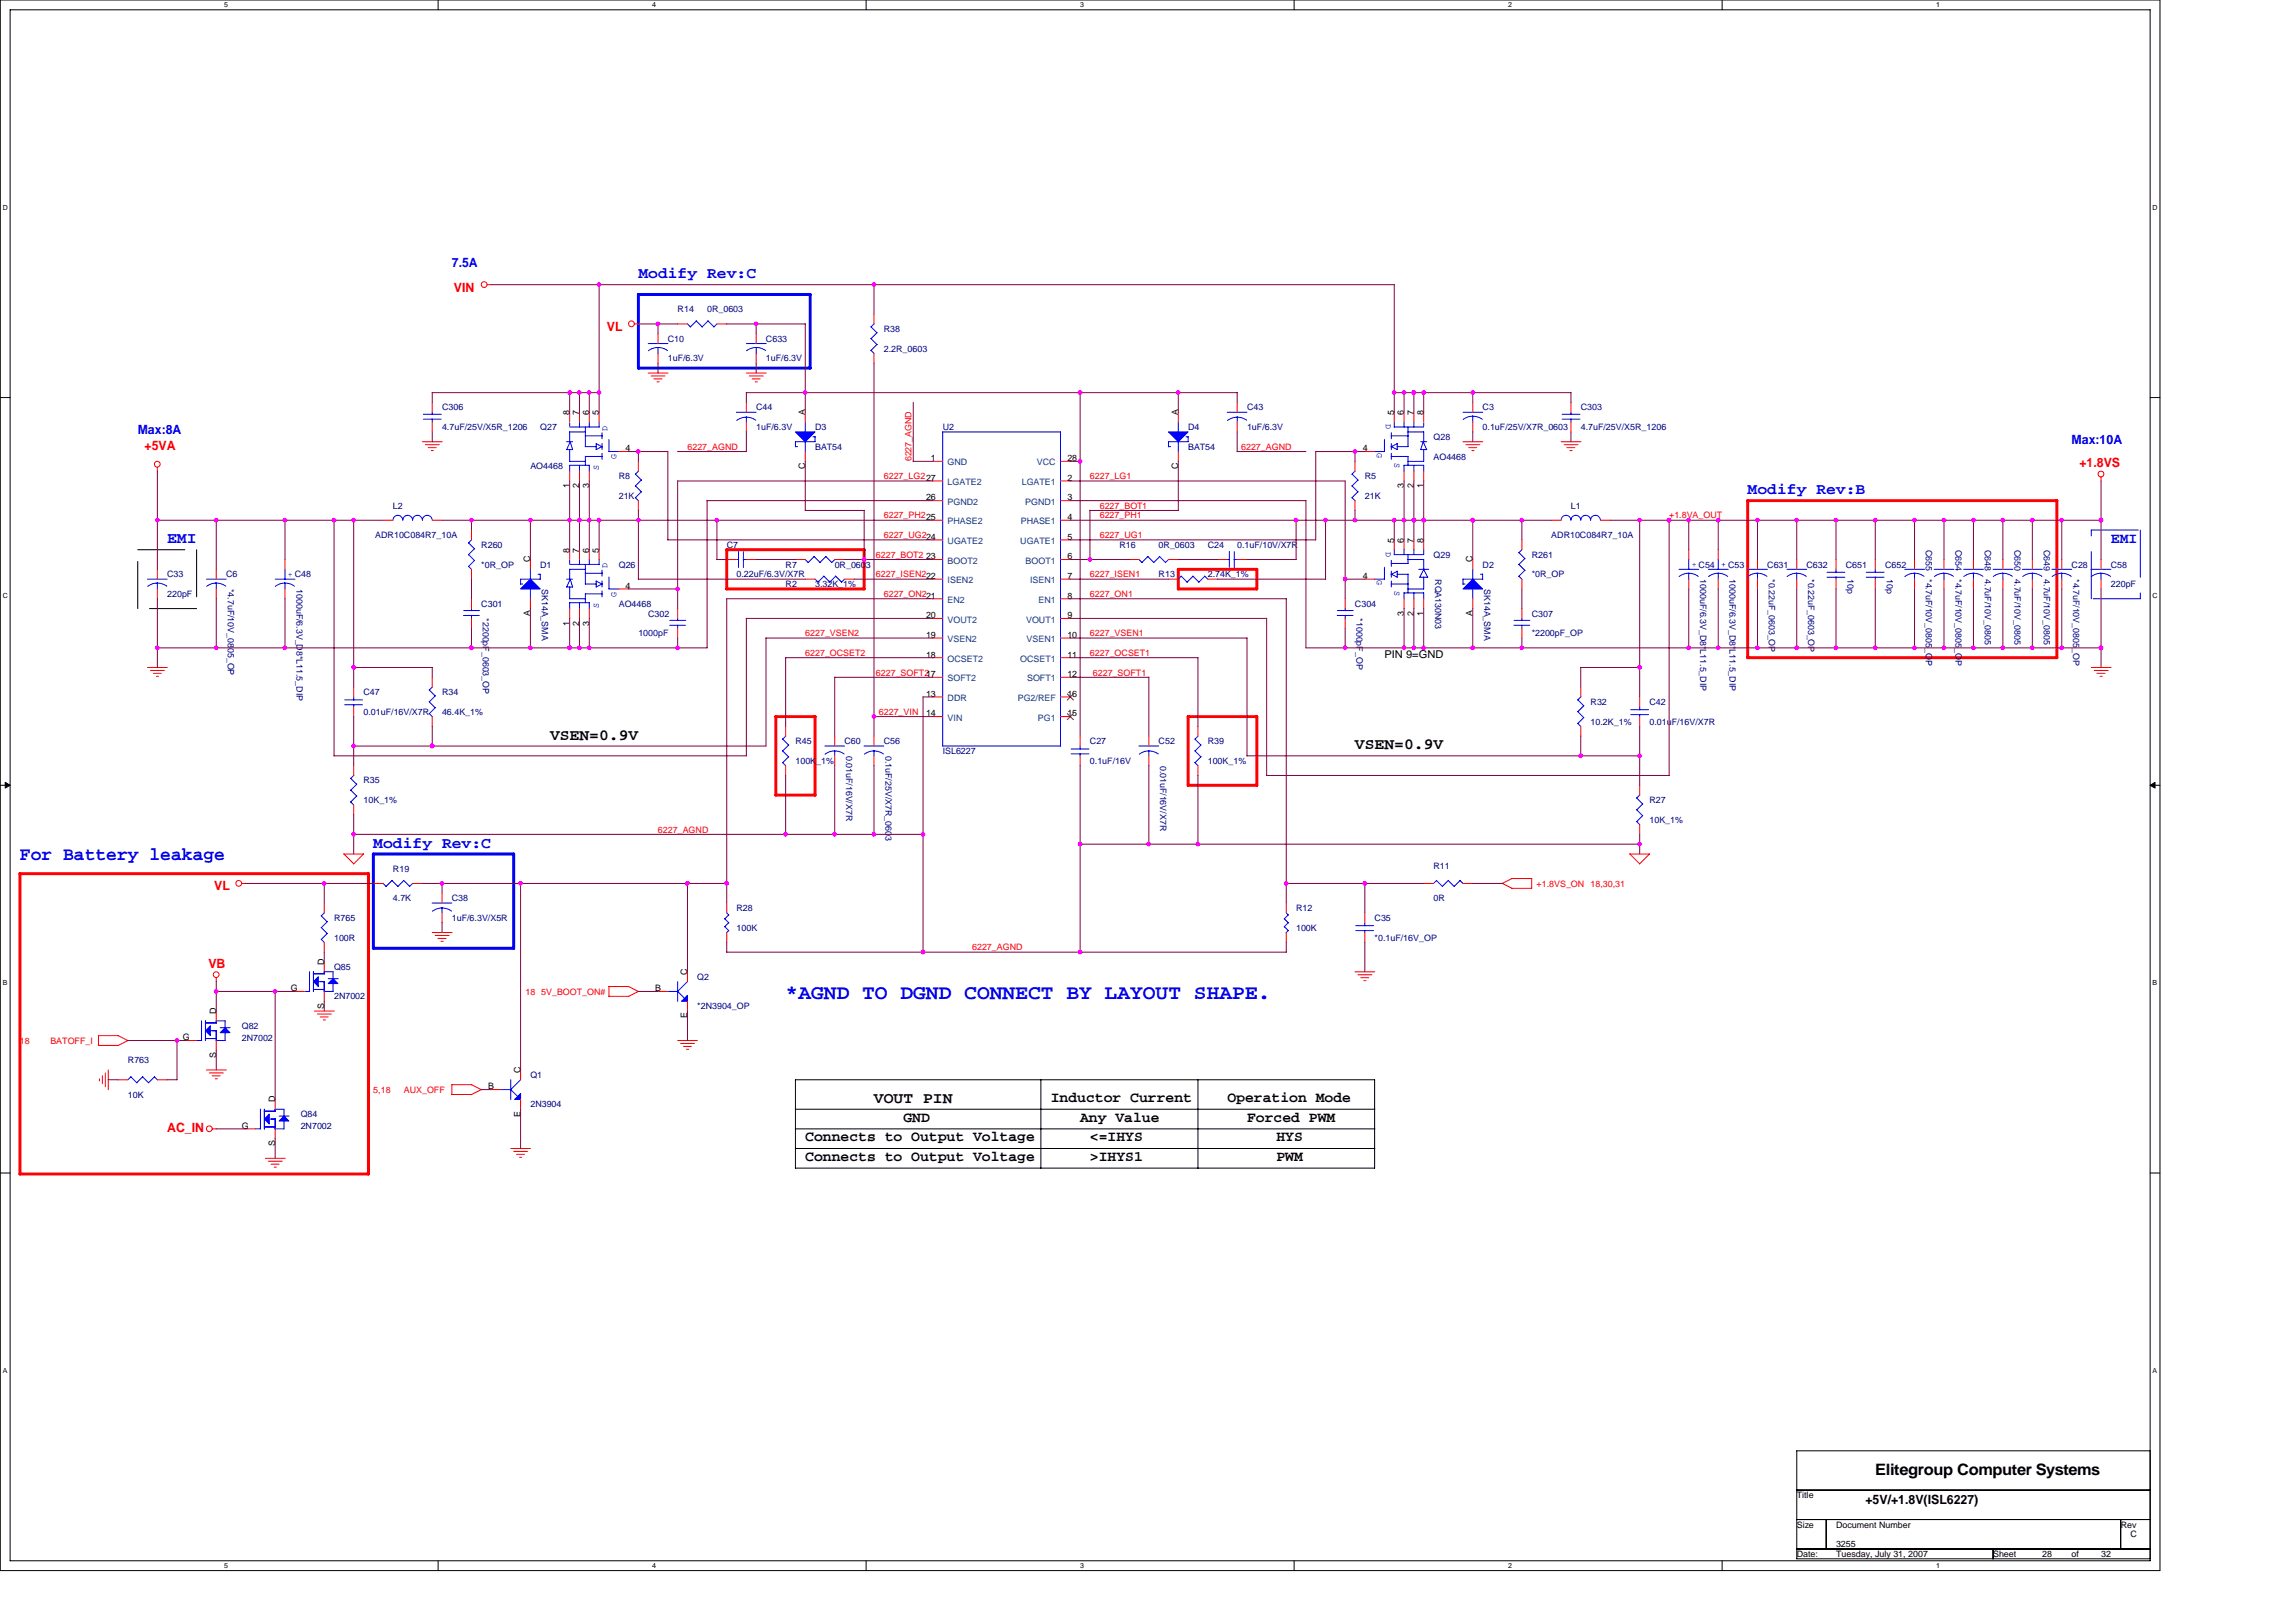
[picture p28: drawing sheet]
<svg xmlns="http://www.w3.org/2000/svg" width="297mm" height="210mm" viewBox="0 0 297 210" stroke-linecap="round" stroke-linejoin="round" font-family="sans-serif">
<defs><g id="words">
<text font-size="2.7" fill="#00f" x="101.6" y="129.2">*AGND TO DGND CONNECT BY LAYOUT SHAPE.</text>
<text font-size="2.4" fill="#00f" x="2.6" y="111.3">For Battery leakage</text>
<g font-size="2" fill="#00f">
<text x="82.6" y="36">Modify Rev:C</text>
<text x="226.1" y="63.9">Modify Rev:B</text>
<text x="21.6" y="70.3">EMI</text>
<text x="48.3" y="109.7">Modify Rev:C</text>
</g>
<g font-size="2">
<text x="71.2" y="95.7">VSEN=0.9V</text>
<text x="175.3" y="97">VSEN=0.9V</text>
<text x="113.1" y="142.7">VOUT PIN</text>
<text x="242.6" y="190.9">Elitegroup Computer Systems</text>
</g>
<text font-size="1.9" fill="#00f" x="273.1" y="70.2">EMI</text>
<g font-size="1.9">
<text x="135.9" y="142.6">Inductor Current</text>
<text x="158.8" y="142.6">Operation Mode</text>
<text x="104.2" y="147.7">Connects to Output Voltage</text>
<text x="116.9" y="145.1">GND</text>
<text x="139.7" y="145.1">Any Value</text>
<text x="141" y="147.7">&lt;=IHYS</text>
<text x="161.3" y="145.1">Forced PWM</text>
<text x="165.1" y="147.7">HYS</text>
<text x="104.2" y="150.2">Connects to Output Voltage</text>
<text x="141" y="150.2">&gt;IHYS1</text>
<text x="165.1" y="150.2">PWM</text>
</g>
<g font-size="1.7" fill="#00f">
<text x="58.5" y="34.6">7.5A</text>
<text x="17.8" y="56.2">Max:8A</text>
<text x="268" y="57.4">Max:10A</text>
</g>
<g font-size="1.7" fill="#f00">
<text x="58.7" y="37.7">VIN</text>
<text x="78.5" y="42.8">VL</text>
<text x="18.7" y="58.2">+5VA</text>
<text x="269" y="60.5">+1.8VS</text>
<text x="27.7" y="115.2">VL</text>
<text x="27" y="125.2">VB</text>
<text x="21.6" y="146.5">AC_IN</text>
</g>
<text font-size="1.7" x="241.3" y="194.6">+5V/+1.8V(ISL6227)</text>
<text font-size="1.4" x="179.1" y="85.1">PIN 9=GND</text>
<g font-size="1.1" fill="#000080">
<text x="87.7" y="40.4">R14</text>
<text x="91.5" y="40.4">0R_0603</text>
<text x="86.4" y="44.2">C10</text>
<text x="86.4" y="46.8">1uF/6.3V</text>
<text x="99.1" y="44.2">C633</text>
<text x="99.1" y="46.8">1uF/6.3V</text>
<text x="114.3" y="42.9">R38</text>
<text x="114.3" y="45.5">2.2R_0603</text>
<text x="57.2" y="53.1">C306</text>
<text x="97.8" y="53.1">C44</text>
<text x="161.3" y="53.1">C43</text>
<text x="191.8" y="53.1">C3</text>
<text x="204.5" y="53.1">C303</text>
<text x="57.2" y="55.6">4.7uF/25V/X5R_1206</text>
<text x="69.9" y="55.6">Q27</text>
<text x="97.8" y="55.6">1uF/6.3V</text>
<text x="105.4" y="55.6">D3</text>
<text x="105.4" y="58.2">BAT54</text>
<text x="122" y="55.6">U2</text>
<text x="153.7" y="55.6">D4</text>
<text x="153.7" y="58.2">BAT54</text>
<text x="161.3" y="55.6">1uF/6.3V</text>
<text x="185.5" y="56.9">Q28</text>
<text x="185.5" y="59.5">AO4468</text>
<text x="191.8" y="55.6">0.1uF/25V/X7R_0603</text>
<text x="204.5" y="55.6">4.7uF/25V/X5R_1206</text>
<text x="50.8" y="65.8">L2</text>
<text x="68.6" y="60.7">AO4468</text>
<text x="80" y="62">R8</text>
<text x="80" y="64.5">21K</text>
<text x="176.6" y="62">R5</text>
<text x="176.6" y="64.5">21K</text>
<text x="203.2" y="65.8">L1</text>
<text x="48.6" y="69.6">ADR10C084R7_10A</text>
<text x="62.3" y="70.9">R260</text>
<text x="94" y="70.9">C7</text>
<text x="144.8" y="70.9">R16</text>
<text x="149.9" y="70.9">0R_0603</text>
<text x="156.2" y="70.9">C24</text>
<text x="160.1" y="70.9">0.1uF/10V/X7R</text>
<text x="200.7" y="69.6">ADR10C084R7_10A</text>
<text x="249.2" y="71.1" transform="rotate(90 249.2 71.1)">C655</text>
<text x="253" y="71.1" transform="rotate(90 253 71.1)">C654</text>
<text x="256.8" y="71.1" transform="rotate(90 256.8 71.1)">C648</text>
<text x="260.6" y="71.1" transform="rotate(90 260.6 71.1)">C650</text>
<text x="264.4" y="71.1" transform="rotate(90 264.4 71.1)">C649</text>
<text x="21.6" y="74.7">C33</text>
<text x="21.6" y="77.2">220pF</text>
<text x="29.2" y="74.7">C6</text>
<text x="29.5" y="76.2" transform="rotate(90 29.5 76.2)">*4.7uF/10V_0805_OP</text>
<text x="38.4" y="76.2" transform="rotate(90 38.4 76.2)">1000uF/6.3V_D8*L11.5_DIP</text>
<text x="62.3" y="73.4">*0R_OP</text>
<text x="69.9" y="73.4">D1</text>
<text x="70.1" y="76.2" transform="rotate(90 70.1 76.2)">SK14A_SMA</text>
<text x="80" y="73.4">Q26</text>
<text x="95.3" y="74.7">0.22uF/6.3V/X7R</text>
<text x="101.6" y="73.4">R7</text>
<text x="101.6" y="76">R2</text>
<text x="105.4" y="76">3.32K_1%</text>
<text x="108" y="73.4">0R_0603</text>
<text x="149.9" y="74.7">R13</text>
<text x="156.2" y="74.7">2.74K_1%</text>
<text x="185.5" y="72.2">Q29</text>
<text x="185.7" y="74.9" transform="rotate(90 185.7 74.9)">RQA130N03</text>
<text x="191.8" y="73.4">D2</text>
<text x="192" y="76.2" transform="rotate(90 192 76.2)">SK14A_SMA</text>
<text x="198.2" y="72.2">R261</text>
<text x="198.2" y="74.7">*0R_OP</text>
<text x="220" y="74.9" transform="rotate(90 220 74.9)">1000uF/6.3V_D8*L11.5_DIP</text>
<text x="223.8" y="74.9" transform="rotate(90 223.8 74.9)">1000uF/6.3V_D8*L11.5_DIP</text>
<text x="228.6" y="73.4">C631</text>
<text x="228.9" y="74.9" transform="rotate(90 228.9 74.9)">*0.22uF_0603_OP</text>
<text x="233.7" y="73.4">C632</text>
<text x="233.9" y="74.9" transform="rotate(90 233.9 74.9)">*0.22uF_0603_OP</text>
<text x="238.8" y="73.4">C651</text>
<text x="239" y="74.9" transform="rotate(90 239 74.9)">10p</text>
<text x="243.9" y="73.4">C652</text>
<text x="244.1" y="74.9" transform="rotate(90 244.1 74.9)">10p</text>
<text x="249.2" y="74.9" transform="rotate(90 249.2 74.9)">*4.7uF/10V_0805_OP</text>
<text x="253" y="74.9" transform="rotate(90 253 74.9)">*4.7uF/10V_0805_OP</text>
<text x="256.8" y="74.9" transform="rotate(90 256.8 74.9)">4.7uF/10V_0805</text>
<text x="260.6" y="74.9" transform="rotate(90 260.6 74.9)">4.7uF/10V_0805</text>
<text x="264.4" y="74.9" transform="rotate(90 264.4 74.9)">4.7uF/10V_0805</text>
<text x="268" y="73.4">C28</text>
<text x="268.2" y="74.9" transform="rotate(90 268.2 74.9)">*4.7uF/10V_0805_OP</text>
<text x="273.1" y="73.4">C58</text>
<text x="273.1" y="76">220pF</text>
<text x="62.3" y="78.5">C301</text>
<text x="62.5" y="80" transform="rotate(90 62.5 80)">*2200pF_0603_OP</text>
<text x="80" y="78.5">AO4468</text>
<text x="82.6" y="82.3">1000pF</text>
<text x="83.9" y="79.8">C302</text>
<text x="175.3" y="78.5">C304</text>
<text x="175.5" y="80" transform="rotate(90 175.5 80)">*1000pF_OP</text>
<text x="198.2" y="79.8">C307</text>
<text x="198.2" y="82.3">*2200pF_OP</text>
<text x="47" y="89.9">C47</text>
<text x="57.2" y="89.9">R34</text>
<text x="47" y="92.5">0.01uF/16V/X7R</text>
<text x="57.2" y="92.5">46.4K_1%</text>
<text x="205.8" y="91.2">R32</text>
<text x="205.8" y="93.7">10.2K_1%</text>
<text x="213.4" y="91.2">C42</text>
<text x="213.4" y="93.7">0.01uF/16V/X7R</text>
<text x="47" y="101.4">R35</text>
<text x="102.9" y="96.3">R45</text>
<text x="102.9" y="98.8">100K_1%</text>
<text x="109.3" y="96.3">C60</text>
<text x="109.5" y="97.8" transform="rotate(90 109.5 97.8)">0.01uF/16V/X7R</text>
<text x="114.3" y="96.3">C56</text>
<text x="114.6" y="97.8" transform="rotate(90 114.6 97.8)">0.1uF/25V/X7R_0603</text>
<text x="122" y="97.6">ISL6227</text>
<text x="141" y="96.3">C27</text>
<text x="141" y="98.8">0.1uF/16V</text>
<text x="149.9" y="96.3">C52</text>
<text x="150.1" y="99.1" transform="rotate(90 150.1 99.1)">0.01uF/16V/X7R</text>
<text x="156.2" y="96.3">R39</text>
<text x="156.2" y="98.8">100K_1%</text>
<text x="47" y="103.9">10K_1%</text>
<text x="213.4" y="103.9">R27</text>
<text x="213.4" y="106.4">10K_1%</text>
<text x="50.8" y="112.8">R19</text>
<text x="185.5" y="112.4">R11</text>
<text x="43.2" y="119.1">R765</text>
<text x="50.8" y="116.6">4.7K</text>
<text x="58.5" y="116.6">C38</text>
<text x="58.5" y="119.1">1uF/6.3V/X5R</text>
<text x="95.3" y="117.9">R28</text>
<text x="167.7" y="117.9">R12</text>
<text x="177.8" y="119.1">C35</text>
<text x="185.5" y="116.6">0R</text>
<text x="43.2" y="121.7">100R</text>
<text x="43.2" y="125.5">Q85</text>
<text x="95.3" y="120.4">100K</text>
<text x="167.7" y="120.4">100K</text>
<text x="177.8" y="121.7">*0.1uF/16V_OP</text>
<text x="43.2" y="129.3">2N7002</text>
<text x="90.2" y="126.8">Q2</text>
<text x="90.2" y="130.6">*2N3904_OP</text>
<text x="16.5" y="137.6">R763</text>
<text x="31.3" y="133.1">Q82</text>
<text x="31.3" y="134.6">2N7002</text>
<text x="16.5" y="142">10K</text>
<text x="68.6" y="139.5">Q1</text>
<text x="68.6" y="143.3">2N3904</text>
<text x="38.9" y="144.5">Q84</text>
<text x="38.9" y="146.1">2N7002</text>
</g>
<g font-size="1.1">
<text x="73.7" y="53.7" transform="rotate(-90 73.7 53.7)">8</text>
<text x="74.9" y="53.7" transform="rotate(-90 74.9 53.7)">7</text>
<text x="76.2" y="53.7" transform="rotate(-90 76.2 53.7)">6</text>
<text x="77.5" y="53.7" transform="rotate(-90 77.5 53.7)">5</text>
<text x="104.2" y="53.7" transform="rotate(-90 104.2 53.7)">A</text>
<text x="152.4" y="53.7" transform="rotate(-90 152.4 53.7)">A</text>
<text x="180.4" y="53.7" transform="rotate(-90 180.4 53.7)">5</text>
<text x="181.6" y="53.7" transform="rotate(-90 181.6 53.7)">6</text>
<text x="182.9" y="53.7" transform="rotate(-90 182.9 53.7)">7</text>
<text x="184.2" y="53.7" transform="rotate(-90 184.2 53.7)">8</text>
<text x="80.9" y="58.4">4</text>
<text x="120.4" y="59.7">1</text>
<text x="138.1" y="59.7">28</text>
<text x="176.3" y="58.4">4</text>
<text x="73.7" y="63.2" transform="rotate(-90 73.7 63.2)">1</text>
<text x="74.9" y="63.2" transform="rotate(-90 74.9 63.2)">2</text>
<text x="76.2" y="63.2" transform="rotate(-90 76.2 63.2)">3</text>
<text x="104.2" y="60.6" transform="rotate(-90 104.2 60.6)">C</text>
<text x="119.8" y="64.7">26</text>
<text x="138.1" y="64.7">3</text>
<text x="138.1" y="62.2">2</text>
<text x="152.4" y="60.6" transform="rotate(-90 152.4 60.6)">C</text>
<text x="181.6" y="63.2" transform="rotate(-90 181.6 63.2)">3</text>
<text x="182.9" y="63.2" transform="rotate(-90 182.9 63.2)">2</text>
<text x="184.2" y="63.2" transform="rotate(-90 184.2 63.2)">1</text>
<text x="73.7" y="71.5" transform="rotate(-90 73.7 71.5)">8</text>
<text x="74.9" y="71.5" transform="rotate(-90 74.9 71.5)">7</text>
<text x="76.2" y="71.5" transform="rotate(-90 76.2 71.5)">6</text>
<text x="77.5" y="71.5" transform="rotate(-90 77.5 71.5)">5</text>
<text x="138.1" y="69.8">5</text>
<text x="138.1" y="67.3">4</text>
<text x="180.4" y="70.2" transform="rotate(-90 180.4 70.2)">5</text>
<text x="181.6" y="70.2" transform="rotate(-90 181.6 70.2)">6</text>
<text x="182.9" y="70.2" transform="rotate(-90 182.9 70.2)">7</text>
<text x="184.2" y="70.2" transform="rotate(-90 184.2 70.2)">8</text>
<text x="68.6" y="72.8" transform="rotate(-90 68.6 72.8)">C</text>
<text x="80.9" y="76.2">4</text>
<text x="119.8" y="72.4">23</text>
<text x="138.1" y="74.9">7</text>
<text x="138.1" y="72.4">6</text>
<text x="138.1" y="77.4">8</text>
<text x="176.3" y="74.9">4</text>
<text x="190.5" y="72.8" transform="rotate(-90 190.5 72.8)">C</text>
<text x="68.6" y="79.7" transform="rotate(-90 68.6 79.7)">A</text>
<text x="73.7" y="81" transform="rotate(-90 73.7 81)">1</text>
<text x="74.9" y="81" transform="rotate(-90 74.9 81)">2</text>
<text x="76.2" y="81" transform="rotate(-90 76.2 81)">3</text>
<text x="119.8" y="80">20</text>
<text x="119.8" y="82.5">19</text>
<text x="138.1" y="82.5">10</text>
<text x="138.1" y="80">9</text>
<text x="181.6" y="79.7" transform="rotate(-90 181.6 79.7)">3</text>
<text x="182.9" y="79.7" transform="rotate(-90 182.9 79.7)">2</text>
<text x="184.2" y="79.7" transform="rotate(-90 184.2 79.7)">1</text>
<text x="190.5" y="79.7" transform="rotate(-90 190.5 79.7)">A</text>
<text x="119.8" y="85.1">18</text>
<text x="138.1" y="87.6">12</text>
<text x="138.1" y="85.1">11</text>
<text x="119.8" y="90.1">13</text>
<text x="119.8" y="92.7">14</text>
<text x="138.1" y="92.7">15</text>
<text x="138.1" y="90.1">16</text>
<text x="41.9" y="124.8" transform="rotate(-90 41.9 124.8)">D</text>
<text x="28" y="131.2" transform="rotate(-90 28 131.2)">D</text>
<text x="37.6" y="128.2">G</text>
<text x="41.9" y="130.5" transform="rotate(-90 41.9 130.5)">S</text>
<text x="84.7" y="128.2">B</text>
<text x="88.9" y="131.8" transform="rotate(-90 88.9 131.8)">E</text>
<text x="88.9" y="126.1" transform="rotate(-90 88.9 126.1)">C</text>
<text x="23.7" y="134.6">G</text>
<text x="28" y="136.8" transform="rotate(-90 28 136.8)">S</text>
<text x="35.6" y="142.6" transform="rotate(-90 35.6 142.6)">D</text>
<text x="63.2" y="140.9">B</text>
<text x="67.3" y="138.8" transform="rotate(-90 67.3 138.8)">C</text>
<text x="31.3" y="146">G</text>
<text x="35.6" y="148.3" transform="rotate(-90 35.6 148.3)">S</text>
<text x="67.3" y="144.5" transform="rotate(-90 67.3 144.5)">E</text>
<text x="232.4" y="193.8">Title</text>
<text x="232.4" y="197.6">Size</text>
<text x="237.5" y="197.6">Document Number</text>
<text x="274.4" y="197.6">Rev</text>
<text x="232.4" y="201.4">Date:</text>
<text x="237.5" y="201.4">Tuesday, July 31, 2007</text>
<text x="237.5" y="200.2">3255</text>
<text x="257.8" y="201.4">Sheet</text>
<text x="264.2" y="201.4">28</text>
<text x="268" y="201.4">of</text>
<text x="271.8" y="201.4">32</text>
<text x="275.6" y="198.9">C</text>
</g>
<g font-size="1.1" fill="#00f">
<text x="78.6" y="55.8" transform="rotate(-90 78.6 55.8)">D</text>
<text x="79.8" y="59.4" transform="rotate(-90 79.8 59.4)">G</text>
<text x="178.1" y="58.5" transform="rotate(90 178.1 58.5)">G</text>
<text x="179.3" y="54.9" transform="rotate(90 179.3 54.9)">D</text>
<text x="180.4" y="59.9" transform="rotate(90 180.4 59.9)">S</text>
<text x="77.5" y="60.8" transform="rotate(-90 77.5 60.8)">S</text>
<text x="179.3" y="71.4" transform="rotate(90 179.3 71.4)">D</text>
<text x="37.2" y="74.6">+ C48</text>
<text x="78.6" y="73.5" transform="rotate(-90 78.6 73.5)">D</text>
<text x="79.8" y="77.2" transform="rotate(-90 79.8 77.2)">G</text>
<text x="178.1" y="75.1" transform="rotate(90 178.1 75.1)">G</text>
<text x="180.4" y="76.5" transform="rotate(90 180.4 76.5)">S</text>
<text x="218.9" y="73.3">+ C54</text>
<text x="222.7" y="73.3">+ C53</text>
<text x="77.5" y="78.6" transform="rotate(-90 77.5 78.6)">S</text>
</g>
<g font-size="1.1" fill="#f00">
<text x="88.9" y="58.2">6227_AGND</text>
<text x="117.9" y="59.7" transform="rotate(-90 117.9 59.7)">6227_AGND</text>
<text x="160.6" y="58.2">6227_AGND</text>
<text x="114.3" y="62">6227_LG227</text>
<text x="141" y="62">6227_LG1</text>
<text x="142.3" y="65.8">6227_BOT1</text>
<text x="114.3" y="69.6">6227_UG224</text>
<text x="114.3" y="67.1">6227_PH225</text>
<text x="142.3" y="69.6">6227_UG1</text>
<text x="142.3" y="67.1">6227_PH1</text>
<text x="215.9" y="67.1">+1.8VA_OUT</text>
<text x="113.3" y="74.7">6227_ISEN222</text>
<text x="113.3" y="72.2">6227_BOT2</text>
<text x="114.3" y="77.2">6227_ON221</text>
<text x="141" y="74.7">6227_ISEN1</text>
<text x="141" y="77.2">6227_ON1</text>
<text x="104.2" y="82.3">6227_VSEN2</text>
<text x="141" y="82.3">6227_VSEN1</text>
<text x="104.2" y="84.9">6227_OCSET2</text>
<text x="113.3" y="87.4">6227_SOFT217</text>
<text x="141" y="84.9">6227_OCSET1</text>
<text x="141.4" y="87.4">6227_SOFT1</text>
<text x="113.7" y="92.5">6227_VIN</text>
<text x="85.1" y="107.7">6227_AGND</text>
<text x="198.8" y="114.7">+1.8VS_ON</text>
<text x="205.8" y="114.7">18,30,31</text>
<text x="125.8" y="123">6227_AGND</text>
<text x="68" y="128.7">18</text>
<text x="70" y="128.7">5V_BOOT_ON#</text>
<text x="2.6" y="135">18</text>
<text x="6.5" y="135">BATOFF_I</text>
<text x="48.3" y="141.4">5,18</text>
<text x="52.2" y="141.4">AUX_OFF</text>
</g>
<g font-size="1.1" fill="#004080">
<text x="122.6" y="60.2">GND</text>
<text x="122.6" y="62.8">LGATE2</text>
<text x="122.6" y="65.3">PGND2</text>
<text x="132.2" y="62.8">LGATE1</text>
<text x="132.6" y="65.3">PGND1</text>
<text x="134.2" y="60.2">VCC</text>
<text x="122.6" y="67.8">PHASE2</text>
<text x="122.6" y="70.4">UGATE2</text>
<text x="132" y="70.4">UGATE1</text>
<text x="132.1" y="67.8">PHASE1</text>
<text x="122.6" y="72.9">BOOT2</text>
<text x="122.6" y="75.5">ISEN2</text>
<text x="122.6" y="78">EN2</text>
<text x="132.7" y="72.9">BOOT1</text>
<text x="133.3" y="75.5">ISEN1</text>
<text x="134.3" y="78">EN1</text>
<text x="122.6" y="80.5">VOUT2</text>
<text x="122.6" y="83.1">VSEN2</text>
<text x="132.8" y="80.5">VOUT1</text>
<text x="132.8" y="83.1">VSEN1</text>
<text x="122.6" y="85.6">OCSET2</text>
<text x="122.6" y="88.2">SOFT2</text>
<text x="132" y="85.6">OCSET1</text>
<text x="132.9" y="88.2">SOFT1</text>
<text x="122.6" y="90.7">DDR</text>
<text x="122.6" y="93.2">VIN</text>
<text x="131.7" y="90.7">PG2/REF</text>
<text x="134.3" y="93.2">PG1</text>
</g>
<g font-size=".9">
<text x="29" y=".9">5</text>
<text x="84.4" y=".9">4</text>
<text x="139.7" y=".9">3</text>
<text x="195.1" y=".9">2</text>
<text x="250.5" y=".9">1</text>
<text x=".4" y="27.2">D</text>
<text x="278.5" y="27.2">D</text>
<text x=".4" y="77.3">C</text>
<text x="278.5" y="77.3">C</text>
<text x=".4" y="127.5">B</text>
<text x="278.5" y="127.5">B</text>
<text x=".4" y="177.7">A</text>
<text x="278.5" y="177.7">A</text>
<text x="29" y="202.9">5</text>
<text x="84.4" y="202.9">4</text>
<text x="139.7" y="202.9">3</text>
<text x="195.1" y="202.9">2</text>
<text x="250.5" y="202.9">1</text>
</g>
</g></defs>
<path d="M0 0h279.4v203.2h-279.4zM1.3 1.3h276.9v200.6h-276.9z" fill="none" stroke="#000" stroke-width=".13"/>
<g fill="#fff">
<path d="M29 .1h.5v1h-.5z"/>
<path d="M29 202.1h.5v1h-.5z"/>
</g>
<path d="M56.7 0v1.3M56.7 201.9v1.3" fill="none" stroke="#000" stroke-width=".13"/>
<g fill="#fff">
<path d="M84.4 .1h.5v1h-.5z"/>
<path d="M84.4 202.1h.5v1h-.5z"/>
</g>
<path d="M112.1 0v1.3M112.1 201.9v1.3" fill="none" stroke="#000" stroke-width=".13"/>
<g fill="#fff">
<path d="M139.7 .1h.5v1h-.5z"/>
<path d="M139.7 202.1h.5v1h-.5z"/>
</g>
<path d="M167.4 0v1.3M167.4 201.9v1.3" fill="none" stroke="#000" stroke-width=".13"/>
<g fill="#fff">
<path d="M195.1 .1h.5v1h-.5z"/>
<path d="M195.1 202.1h.5v1h-.5z"/>
</g>
<path d="M222.8 0v1.3M222.8 201.9v1.3" fill="none" stroke="#000" stroke-width=".13"/>
<g fill="#fff">
<path d="M250.5 .1h.5v1h-.5z"/>
<path d="M250.5 202.1h.5v1h-.5z"/>
<path d="M.4 26.4h.6v.9h-.6z"/>
<path d="M278.5 26.4h.6v.9h-.6z"/>
<path d="M.4 76.5h.6v1h-.6z"/>
<path d="M278.5 76.5h.6v1h-.6z"/>
</g>
<path d="M0 51.4h1.3M278.2 51.4h1.2" fill="none" stroke="#000" stroke-width=".13"/>
<g fill="#fff">
<path d="M.4 126.7h.5v1h-.5z"/>
<path d="M278.5 126.7h.6v1h-.6z"/>
</g>
<path d="M0 101.6h1.3M278.2 101.6h1.2" fill="none" stroke="#000" stroke-width=".13"/>
<path d="M.7 101.2l.6 .4-.6 .4zM278.2 101.6l.6-.4v.8z" fill="#000" stroke="#000" stroke-width=".13"/>
<g fill="#fff">
<path d="M.4 176.8h.5v1h-.5z"/>
<path d="M278.5 176.8h.6v1h-.6z"/>
</g>
<g fill="none" stroke="#000" stroke-width=".13">
<path d="M102.9 139.7h74.9v11.4h-74.9zM134.7 139.7v11.5M155 139.7v11.5M0 151.8h1.3M102.9 148.6h75M102.9 146h75M102.9 143.5h75M278.2 151.8h1.2M232.4 187.7h45.8v14h-45.8zM232.4 192.8h45.8M232.4 196.6h45.8M236.3 196.6v3.8"/>
<path d="M274.4 196.6v3.8M232.4 200.4h45.8M257.8 200.4v1.3"/>
</g>
<path d="M17.8 71.1h7.6M17.8 78.7v-7.6M25.4 71.1v7.6M25.4 78.7h-7.6" fill="none" stroke="#000" stroke-width=".13" stroke-dasharray="6.1 2"/>
<path d="M270.5 68.6h6.4M270.5 77.5v-8.9M276.9 68.6v8.9M276.9 77.5h-6.4" fill="none" stroke="#00f" stroke-width=".13" stroke-dasharray="6.1 2"/>
<path d="M82.6 38.1h22.2v9.5h-22.2zM48.3 110.5h18.2v12.2h-18.2z" fill="none" stroke="#00f" stroke-width=".38"/>
<path d="M94 71.1h17.8v5.1h-17.8zM152.4 73.7h10.2v2.5h-10.2zM226.1 64.8h40v20.3h-40zM100.4 92.7h5v10.2h-5zM153.7 92.7h8.9v8.9h-8.9zM2.6 113h45.1v38.9h-45.1z" fill="none" stroke="#f00" stroke-width=".38"/>
<g fill="none" stroke="#f00" stroke-width=".13">
<path d="M63 36.8h.6M54.6 57.1h2.6M55 57.5h1.8M55.4 57.9h1M55.8 58.3h.3M55.9 52.1v1.2M55.9 54.6v1.3M73.7 53.3v1.3M75 53.3v1.3M76.2 53.3v1.3M77.5 53.3v1.3M80 58.4h1.3"/>
<path d="M82.1 41.9h.5M82.6 59.7v1.3M83.9 48.3h2.5M84.2 48.6h1.8M84.6 49h1M85 49.4h.3M85.1 43.2v1.2M85.1 45.7v1.3M87.7 41.9h1.2M92.7 41.9h1.3M96.6 48.3h2.5M96.6 52.1v1.2"/>
<path d="M96.6 54.6v1.3M96.9 48.6h1.8M97.3 49h1M97.7 49.4h.3M97.8 43.2v1.2M97.8 45.7v1.3M104.2 53.3v1.3M104.2 58.4v1.3M113.1 40.6v1.3M113.1 45.7v1.3M120.7 59.7h1.3M137.2 59.7h1.3"/>
<path d="M152.4 53.3v1.3M152.4 58.4v1.3M160.1 52.1v1.2M160.1 54.6v1.3M175.3 59.7v1.3M176.6 58.4h1.2M180.4 53.3v1.3M181.6 53.3v1.3M182.9 53.3v1.3M184.2 53.3v1.3M189.3 57.1h2.5M189.7 57.5h1.7"/>
<path d="M190 57.9h1M190.4 58.3h.3M190.5 52.1v1.2M190.5 54.6v1.3M202 57.1h2.5M202.4 57.5h1.7M202.7 57.9h1M203.1 58.3h.3M203.2 52.1v1.2M203.2 54.6v1.3M20.4 60.5v.5M20.4 73.7v1.2"/>
<path d="M20.4 76.2v1.3M28 73.7v1.2M28 76.2v1.3M36.9 72.4v1.3M36.9 76.2v1.3M49.6 67.3h1.2M55.9 67.3h1.3M61 68.6v1.2M61 73.7v1.2M61 77.5v1.2M68.6 72.4v1.3M68.6 77.5v1.2"/>
<path d="M73.7 61v1.2M73.7 71.1v1.3M73.7 78.7v1.3M75 61v1.2M75 71.1v1.3M75 78.7v1.3M76.2 61v1.2M76.2 71.1v1.3M76.2 78.7v1.3M77.5 71.1v1.3M80 76.2h1.3M82.6 64.8v1.2"/>
<path d="M87.7 78.7v1.3M94 72.4h1.3M96.6 72.4h1.2M102.9 72.4h1.3M104.2 74.9h1.2M108 72.4h1.3M109.3 74.9h1.2M120.7 74.9h1.3M120.7 67.3h1.3M120.7 62.2h1.3M120.7 64.8h1.3M120.7 69.8h1.3"/>
<path d="M120.7 72.4h1.3M120.7 77.5h1.3M137.2 74.9h1.3M137.2 67.3h1.3M137.2 62.2h1.3M137.2 64.8h1.3M137.2 69.8h1.3M137.2 72.4h1.3M137.2 77.5h1.3M146.1 72.4h1.3M151.2 74.9h1.2M151.2 72.4h1.2"/>
<path d="M156.2 74.9h1.3M157.5 72.4h1.3M160.1 72.4h1.2M174 77.5v1.2M175.3 64.8v1.2M176.6 74.9h1.2M180.4 69.8v1.3M181.6 61v1.2M181.6 69.8v1.3M181.6 77.5v1.2M182.9 61v1.2M182.9 69.8v1.3"/>
<path d="M182.9 77.5v1.2M184.2 61v1.2M184.2 69.8v1.3M184.2 77.5v1.2M190.5 72.4v1.3M190.5 77.5v1.2M196.9 69.8v1.3M196.9 74.9v1.3M196.9 78.7v1.3M200.7 67.3h1.3M207 67.3h1.3M218.5 71.1v1.3"/>
<path d="M218.5 74.9v1.3M222.3 71.1v1.3M222.3 74.9v1.3M227.4 72.4v1.3M227.4 74.9v1.3M232.4 72.4v1.3M232.4 74.9v1.3M237.5 72.4v1.3M237.5 74.9v1.3M242.6 72.4v1.3M242.6 74.9v1.3M247.7 72.4v1.3"/>
<path d="M247.7 74.9v1.3M251.5 72.4v1.3M251.5 74.9v1.3M255.3 72.4v1.3M255.3 74.9v1.3M259.1 72.4v1.3M259.1 74.9v1.3M262.9 72.4v1.3M262.9 74.9v1.3M266.7 72.4v1.3M266.7 74.9v1.3M271.8 61.7v.6"/>
<path d="M271.8 72.4v1.3M271.8 74.9v1.3M19.1 86.4h2.6M19.5 86.7h1.8M19.8 87.1h1.1M20.2 87.5h.3M45.8 88.9v1.3M45.8 91.4v1.3M45.8 99.1v1.2M55.9 87.6v1.3M55.9 92.7v1.3M61 80v1.3"/>
<path d="M87.7 81.3v1.2M101.6 94v1.2M101.6 99.1v1.2M108 95.2v1.3M108 97.8v1.3M113.1 95.2v1.3M113.1 97.8v1.3M120.7 80h1.3M120.7 82.5h1.3M120.7 85.1h1.3M120.7 87.6h1.3M120.7 90.2h1.3"/>
<path d="M120.7 92.7h1.3M137.2 80h1.3M137.2 82.5h1.3M137.2 85.1h1.3M137.2 87.6h1.3M137.2 90.2h1.3M137.2 92.7h1.3M139.7 95.2v1.3M139.7 97.8v1.3M148.6 95.2v1.3M148.6 97.8v1.3M155 94v1.2"/>
<path d="M155 99.1v1.2M174 80v1.3M196.9 81.3v1.2M204.5 88.9v1.3M204.5 94v1.2M212.1 90.2v1.2M212.1 92.7v1.3M270.5 86.4h2.6M270.9 86.7h1.8M271.3 87.1h1M271.7 87.5h.3M31.3 114.3h.5"/>
<path d="M41.9 116.8v1.3M44.5 110.5l1.3 1.3M44.5 110.5h2.6M45.8 104.1v1.3M47 110.5l-1.3 1.3M48.3 114.3h1.3M53.4 114.3h1.2M57.2 115.6v1.2M57.2 118.1v1.3M94 116.8v1.3M166.4 116.8v1.3M176.6 118.1v1.3"/>
<path d="M184.2 114.3h1.3M189.3 114.3h1.2M195.6 113.7h2.6v1.2h-2.6l-1.3-.6M195.6 113.6l-1.3 .7M212.1 101.6v1.3M212.1 106.7v1.2M213.4 110.5l-1.3 1.3M213.4 110.5h-2.5l1.2 1.3M12.7 135.3h2.6M12.7 134h2.6M12.7 134v1.3M12.9 139.6v.2"/>
<path d="M13.2 139.2v1M13.6 138.8v1.8M14 138.4v2.6M15.3 139.7h1.2M15.3 134l1.3 .6M16.5 134.6l-1.2 .7M20.4 139.7h1.2M24.2 134.6h1.2M26.7 138.4h2.6M27.1 138.8h1.8M27.4 139.2h1.1M27.9 139.6h.2"/>
<path d="M28 126.5v.5M28 130.8v1.3M28 134.6v1.3M38.1 128.3h1.3M40.7 130.8h2.5M41.1 131.2h1.8M41.4 131.6h1.1M41.8 132h.3M41.9 121.9v1.3M41.9 124.5v1.2M41.9 128.3v1.2M55.9 120.6h2.6"/>
<path d="M56.3 121h1.8M56.7 121.4h1M57.1 121.8h.2M67.3 138.4v1.3M81.3 127.6l1.3 .7M81.3 127.6h-2.5v1.3M82.6 128.3l-1.3 .6h-2.5M85.1 128.3h1.3M87.7 134.6h2.5M88.1 135h1.7M88.4 135.4h1M88.8 135.8h.3"/>
<path d="M88.9 125.7v1.3M88.9 129.5v1.3M94 120.6v1.3M166.4 120.6v1.3M175.3 125.7h2.6M175.7 126.1h1.8M176 126.5h1.1M176.4 126.9h.3M176.6 120.6v1.3M27.5 146h.5M31.8 146h1.3M34.3 149.9h2.6"/>
<path d="M34.7 150.2h1.8M35.1 150.6h1M35.5 151h.2M35.6 142.2v1.3M35.6 146v1.3M58.5 140.3h2.5M58.5 140.3l-.1 1.3h2.6M61 140.3l1.3 .7M62.3 141l-1.3 .6M63.5 141h1.3M66.1 148.6h2.5M66.5 149h1.8"/>
<path d="M66.8 149.4h1.1M67.2 149.7h.3M67.3 142.2v1.3"/>
<circle cx="62.6" cy="36.8" r=".38"/>
<circle cx="81.7" cy="41.9" r=".38"/>
<circle cx="20.3" cy="60.1" r=".38"/>
<circle cx="271.8" cy="61.3" r=".38"/>
<circle cx="30.9" cy="114.3" r=".38"/>
<circle cx="28" cy="126.1" r=".38"/>
<circle cx="27.1" cy="146" r=".38"/>
</g>
<g fill="#00f" stroke="#00f" stroke-width=".13">
<path d="M26.6 133.3l.6-.6v1.3z" fill-rule="evenodd"/>
<path d="M28.5 133.6l.6-.6 .7 .6z" fill-rule="evenodd"/>
<path d="M67 141.9l.3-.4v.7h-.7z" fill-rule="evenodd"/>
<path d="M34.2 144.8l.6-.7v1.3z" fill-rule="evenodd"/>
<path d="M36.1 145l.6-.6 .7 .6z" fill-rule="evenodd"/>
<path d="M88.6 129.2l.3-.4v.7h-.7z" fill-rule="evenodd"/>
<path d="M190.5 74.9l1.3 1.3h-2.5z" fill-rule="evenodd"/>
<path d="M102.9 55.9h2.5l-1.2 1.2z" fill-rule="evenodd"/>
<path d="M151.2 55.9h2.5l-1.3 1.2z" fill-rule="evenodd"/>
<path d="M68.6 74.9l1.3 1.3h-2.6z" fill-rule="evenodd"/>
<path d="M40.6 127l.6-.6v1.2z" fill-rule="evenodd"/>
<path d="M42.5 127.3l.6-.7 .6 .7z" fill-rule="evenodd"/>
</g>
<g fill="none" stroke="#00f" stroke-width=".13">
<path d="M54.8 54.2h2.3M54.8 53.6h2.3M55.9 53.3v.3M55.9 54.2v.4M73.3 57.1h.8M73.7 55.9h2.1M73.7 55.2h3.8M73.7 54.7v.4M73.7 55.9v1.2M73.7 58.1v1.6h2.1M73.7 57.3l-.4 .9M73.8 57.3l.3 .9h-.8"/>
<path d="M75 54.6v.6M75.7 55.2v2.6h1.4M75.7 59v1.2M75.7 59.1h2.2M75.7 56.4h2.2M76.2 54.6v.6M77.1 57.4v.8l.8-.4M77.1 57.4l.8 .4M77.5 54.6v.6M77.9 56v.8M77.9 57.4v.8M77.9 58.7v.7"/>
<path d="M78.8 56.9v1.5h1.3M83.9 44.4h2.5M85.1 45v.7M86.4 45.4a2.04 2.04 0 0 0-1.3-.4 2.01 2.01 0 0 0-1.2 .4M88.9 41.9l.4 .4M90.1 41.5l.7 .8M90.1 41.5l-.8 .8M91.6 41.5l.8 .8M91.6 41.5l-.8 .8M92.7 41.9l-.4 .4M95.3 53.3h2.5M96.6 44.4h2.5"/>
<path d="M96.6 54v.6M97.8 54.4a2.04 2.04 0 0 0-1.3-.4 2.01 2.01 0 0 0-1.2 .4M97.8 45v.7M99.1 45.4a2.04 2.04 0 0 0-1.3-.4 2.01 2.01 0 0 0-1.2 .4M102.9 57.1v.7h.3M104.2 54.6v1.3M104.2 57.1v1.3M105.2 56.5h.2v.6h-2.5M112.7 45.3l.4 .4M112.7 43.8l.8 .8-.8 .7M112.7 42.3l.8 .8M113.1 41.9l-.4 .4"/>
<path d="M113.5 43l-.8 .8M122 55.9h15.2v40.6h-15.2zM151.2 57.1v.7h.2M152.4 54.6v1.3M152.4 57.1v1.3M153.4 56.5h.3v.6h-2.6M158.8 53.3h2.5M160.1 54v.6M161.3 54.4a2.04 2.04 0 0 0-1.3-.4 2.01 2.01 0 0 0-1.2 .4M179.1 56.9v1.5h-1.3M180 59.1h2.2M180 56.4h2.2"/>
<path d="M180 56v.8M180 57.4v.8M180 58.7v.7M180.4 55.2h3.8M180.4 54.6v.6M180.8 57.8h1.4M180.8 57.4v.8l-.8-.4M180.8 57.4l-.8 .4M181.6 54.6v.6M182.1 55.9h2.1M182.2 55.2v2.6M182.2 59v1.2"/>
<path d="M182.9 54.6v.6M183.8 57.1h.8M184.1 57.3l-.3 .9h.8l-.4-.9M184.2 58.1v1.6h-2.1M184.2 54.7v.4M184.2 55.9v1.2M189.3 53.3h2.5M190.5 53.8a2.03 2.03 0 0 1 1.3 .5M190.5 53.8a2.01 2.01 0 0 0-1.2 .5M190.5 53.8v.8M202.1 54.2h2.3M202.1 53.6h2.3"/>
<path d="M203.2 53.3v.3M203.2 54.2v.4M19.1 74.9h2.5M20.3 75.4a2.01 2.01 0 0 0-1.2 .5M20.3 75.4h.1a2.03 2.03 0 0 1 1.2 .4M20.4 75.4v.8M26.7 74.9h2.6M28 75.4v.8M29.2 75.8a2.04 2.04 0 0 0-1.3-.4h.1a2.01 2.01 0 0 0-1.3 .5M35.6 74.9h2.6M36.9 73.7v1.3M36.9 75.4v.8"/>
<path d="M38.1 75.8a2.04 2.04 0 0 0-1.3-.4 2.01 2.01 0 0 0-1.2 .5M50.8 67.3a.64 .64 0 0 1 .7-.6 .64 .64 0 0 1 .6 .6 .64 .64 0 0 1 .6-.6 .64 .64 0 0 1 .7 .6 .64 .64 0 0 1 .6-.6 .64 .64 0 0 1 .6 .6 .64 .64 0 0 1 .7-.6 .64 .64 0 0 1 .6 .6M60 79.6h2M60 79h2M60.6 70.2l.8 .8M61 69.8l-.4 .5M61 78.7v.3M61 79.6v.4M61.4 71l-.8 .8 .8 .7M61.4 72.5l-.8 .8 .4 .4M67.3 75.6h.3M68.6 73.6v1.3"/>
<path d="M68.6 76.2v1.3M69.6 74.3h.3M69.9 74.3v.6M69.9 74.9h-2.6v.7M73.3 74.9h.8M73.7 72.5v.4M73.7 75.9v1.6h2.1M73.7 73h3.8M73.7 75l-.4 .9M73.8 75l.3 .9h-.8M75 60.2v.8M75 72.4v.6"/>
<path d="M75 78v.8M75.7 73v2.6h1.4M75.7 76.8v1.2M75.7 76.8h2.2M75.7 74.2h2.2M75.8 73.7l-2.1-.1v1.3M76.2 60.2v.8M76.2 72.4v.6M76.2 78v.8M76.3 60.2h-2.6v.8M76.3 78h-2.6v.8M77.1 75.2v.7l.8-.4"/>
<path d="M77.1 75.2l.8 .4M77.5 72.4v.6M77.9 73.8v.7M77.9 75.2v.7M77.9 76.4v.8M78.8 74.7v1.5h1.3M82.2 61.3l.8 .8M82.2 62.9l.8 .7M82.2 64.4l.4 .4M82.6 61l-.4 .4M83 62.1l-.8 .8M83 63.6l-.8 .8"/>
<path d="M95.3 72.4h.3M95.5 71.4v2M96.2 72.4h.4M96.2 71.4v2M104.2 72.4l.4 .4M105.4 74.9l.4 .4M106.1 72.8l-.8-.8-.8 .8M106.6 74.5l.7 .8 .8-.8M106.6 74.5l-.8 .8M106.8 72l.8 .8M106.8 72l-.7 .8M108 72.4l-.4 .4"/>
<path d="M108.1 74.5l.8 .8 .4-.4M147.3 72.4l.4 .4M149.3 72.8l-.8-.8-.8 .8M150 72l.8 .8M150 72l-.8 .8M151.2 72.4l-.4 .4M152.8 74.5l.8 .8M152.8 74.5l-.4 .5M154.3 74.5l.8 .8M154.3 74.5l-.7 .8M155.8 74.5l.4 .4M155.9 74.5l-.8 .8"/>
<path d="M158.8 72.4h.3M159 71.4v2M159.7 72.4h.4M159.7 71.4v2M173 79.6h2M173 79h2.1M174 78.7v.3M174 79.6v.4M175.3 61l-.4 .4 .8 .7M175.7 62.1l-.8 .8 .8 .7M175.7 63.6l-.8 .8 .4 .4M179.1 73.4v1.5h-1.3"/>
<path d="M180 75.6h2.2M180 72.9h2.2M180 74.3l.8 .4v-.8l-.8 .4M180 72.5v.8M180 73.9v.8M180 75.2v.7M180.4 71.1v.7M180.8 74.3h1.4M181.6 61v-.8h2.6v.8M181.6 77.5v-.8h2.6v.8M181.6 71.1v.7M182.1 72.4h2.1v1.3"/>
<path d="M182.2 71.8v1.1M182.2 74.3v2.4M182.9 60.2v.8M182.9 71.1v.7M182.9 76.7v.8M183.6 73.7h1.2M184.2 73.6l.5 1.1h-1l.5-1.1M184.2 71.1v.7h-3.8M184.2 74.7v1.5h-2.1M189.3 75.6h.2M190.5 73.6v1.3M190.5 76.2v1.3"/>
<path d="M191.5 74.3h.3M191.8 74.3v.6M191.8 74.9h-2.5v.7M196.5 71.5l.8 .8M196.5 73l.8 .8M196.5 74.5l.4 .5M196.9 71.1l-.4 .4M197.3 72.3l-.8 .7M197.3 73.8l-.8 .8M202 67.3a.64 .64 0 0 1 .6-.6 .64 .64 0 0 1 .6 .6 .64 .64 0 0 1 .7-.6 .64 .64 0 0 1 .6 .6 .64 .64 0 0 1 .6-.6 .64 .64 0 0 1 .7 .6 .64 .64 0 0 1 .6-.6 .64 .64 0 0 1 .6 .6M217.2 73.7h2.6M218.5 72.4v1.3"/>
<path d="M218.5 74.2v.8M219.7 74.6a2.04 2.04 0 0 0-1.3-.4h.1a2.01 2.01 0 0 0-1.3 .4M221 73.7h2.6M222.3 72.4v1.3M222.3 74.2v.8M223.5 74.6a2.04 2.04 0 0 0-1.2-.4 2.01 2.01 0 0 0-1.3 .4M226.1 73.7h2.6M227.4 74.2v.8M228.6 74.6a2.03 2.03 0 0 0-1.3-.4 2.01 2.01 0 0 0-1.2 .4M231.2 73.7h2.5M232.4 74.2v.8M233.7 74.6a2.04 2.04 0 0 0-1.3-.4 2.01 2.01 0 0 0-1.2 .4"/>
<path d="M236.4 74h2.3M236.4 74.7h2.3M237.5 73.7v.4M237.5 74.7v.2M241.4 74h2.4M241.4 74.7h2.4M242.6 73.7v.4M242.6 74.7v.2M246.4 73.7h2.6M247.7 74.2a2.03 2.03 0 0 1 1.2 .4M247.7 74.2a2.01 2.01 0 0 0-1.3 .4M247.7 74.2v.8"/>
<path d="M250.2 73.7h2.6M251.5 74.2v.8M252.7 74.6a2.04 2.04 0 0 0-1.2-.4 2.01 2.01 0 0 0-1.3 .4M254 73.7h2.6M255.3 74.2v.8M256.5 74.6a2.04 2.04 0 0 0-1.2-.4 2.01 2.01 0 0 0-1.2 .4M257.8 73.7h2.6M259.1 74.2v.8M260.3 74.6a2.03 2.03 0 0 0-1.2-.4 2.01 2.01 0 0 0-1.2 .4M261.7 73.7h2.5M262.9 74.2a2.03 2.03 0 0 1 1.3 .4M262.9 74.2a2.01 2.01 0 0 0-1.2 .4"/>
<path d="M262.9 74.2v.8M265.5 73.7h2.5M266.7 74.2a2.03 2.03 0 0 1 1.3 .4M266.7 74.2a2.01 2.01 0 0 0-1.2 .4M266.7 74.2v.8M270.5 73.7h2.6M271.8 74.2a2.01 2.01 0 0 0-1.2 .4M271.8 74.2a2.03 2.03 0 0 1 1.2 .4M271.8 74.2v.8M44.6 90.6h2.3M44.6 91.2h2.3M45.8 90.2v.4"/>
<path d="M45.8 91.2v.2M55.5 92.3l.4 .4M55.5 90.8l.8 .8M55.9 88.9l-.4 .4 .8 .7M56.3 91.5l-.8 .8M56.3 90l-.8 .8M86.6 80.9h2.1M86.7 80.3h2M87.7 80v.3M87.7 80.9v.4M101.2 98.7l.4 .4M101.2 97.1l.8 .8"/>
<path d="M101.2 95.6l.8 .8M101.7 95.2l-.4 .4M102 97.9l-.7 .8M102 96.4l-.7 .8M106.7 96.5h2.6M108 97.1v.7M109.2 97.6a2.04 2.04 0 0 0-1.2-.4 2.01 2.01 0 0 0-1.3 .4M111.8 96.5h2.5M113.1 97.1v.7M114.3 97.6a2.04 2.04 0 0 0-1.3-.4 2.01 2.01 0 0 0-1.2 .4M138.6 96.9h2.3M138.6 97.5h2.3"/>
<path d="M139.7 96.5v.4M139.7 97.5v.3M147.3 96.5h2.6M148.6 97.1v.7M149.9 97.6a2.04 2.04 0 0 0-1.3-.4 2.01 2.01 0 0 0-1.2 .4M154.6 98.7l.4 .4M154.6 97.1l.8 .8-.8 .8M154.6 95.6l.8 .8-.8 .8M155 95.2l-.4 .4M195.9 80.9h2M195.9 80.3h2M196.9 80v.3"/>
<path d="M196.9 80.9v.4M204.1 93.6l.4 .4M204.1 92.1l.8 .7M204.1 90.5l.8 .8M204.5 90.1l-.4 .5M204.9 92.8l-.8 .8M204.9 91.3l-.8 .8M211 91.8h2.3M211 92.5h2.3M212.1 91.4v.4M212.1 92.4v.3M41.5 120l.9 .8-.8 .7"/>
<path d="M41.5 118.5l.8 .8M42 118.1l-.4 .4M42.4 119.2l-.8 .8M45.4 103.7l.4 .4M45.4 102.2l.7 .8M45.4 100.7l.8 .8-.8 .7M45.8 100.3l-.4 .4M46.2 103l-.8 .8M50.7 113.9l.8 .8M50.7 113.9l-.8 .8-.4-.4M52.2 113.9l.8 .8M52.2 113.9l-.7 .8"/>
<path d="M53.4 114.3l-.4 .4M55.9 116.8h2.6M57.2 117.5v.6M58.4 117.9a2.04 2.04 0 0 0-1.2-.4 2.01 2.01 0 0 0-1.3 .4M93.8 118.9l.5 .5M93.8 119.9l.5 .5M94 118.1l.3 .3-.6 .5M94.3 119.4l-.6 .5M166.2 118.9l.5 .5M166.4 118.1l.3 .3M166.7 118.4l-.6 .5M166.7 119.4l-.6 .5 .6 .5"/>
<path d="M175.4 119.8h2.3M176.6 119.4v.4M185.8 113.9l.8 .8M185.9 113.9l-.4 .4M187.4 113.9l-.8 .8M188.9 113.9l.4 .4M188.9 113.9l-.8 .8-.7-.8M211.7 106.3l.4 .4M211.7 104.8l.8 .7M211.7 103.2l.8 .8M212.1 102.8l-.4 .5M212.5 105.5l-.8 .8"/>
<path d="M212.5 104l-.8 .8M16.9 139.3l.8 .8M17 139.3l-.5 .4M18.5 139.3l.7 .8M18.5 139.3l-.8 .8M20 139.3l.4 .4M20 139.3l-.8 .8M25.4 134.6h.7M26.1 132.1v2.5M26.6 132.1v2.5M26.6 134.4h1.4M27.2 133.3h.8"/>
<path d="M28 133.3v1.3M28 134.6h1.1M28.5 133h1.3M29.1 132.1v.9M29.1 133.6v1M29.1 132.1h-1.1v.3l-1.4-.1M39.4 128.3h.7M40 125.7v2.6M40.5 126h1.4M40.6 125.7v2.6M40.6 128h1.4M41.2 127h.8"/>
<path d="M41.5 121.5l.4 .4M41.9 128.3h1.2M41.9 127v1.3M42.5 126.6h1.2M43.1 125.7v.9M43.1 127.2v1.1M43.1 125.7h-1.2v.3M66.1 139.7v2.6M67.3 139.7l-1.2 1.3M86.4 128.3h1.3l.9 .9M87.7 127v2.6M88.9 127l-1.3 1.3"/>
<path d="M94.3 120.4l-.3 .3M166.7 120.4l-.3 .3M175.4 120.4h2.3M176.6 120.4v.2M33.7 143.5v2.5h-.6M34.2 143.8h1.4M34.2 143.5v2.6M34.2 145.8h1.4M34.8 144.8h.8v1.3l1.2-.1M36.1 144.4h1.3M36.7 143.5v.9M36.7 145v1"/>
<path d="M36.8 143.5h-1.2v.3M64.8 141h1.3l.9 .9"/>
</g>
<path d="M138.1 92.3l.8 .8M138.1 89.8l.8 .8M138.9 92.3l-.8 .8M138.9 89.8l-.8 .8" fill="none" stroke="#804000" stroke-width=".13"/>
<g fill="none" stroke="#800040" stroke-width=".13">
<path d="M63.5 36.8h116.9M77.5 36.8v16.5M113.1 36.8v3.8M180.4 36.8v16.5M55.9 50.8h21.6M55.9 50.8v1.3M55.9 55.9v1.3M73.7 50.8v2.5M75 50.8v2.5M76.2 50.8v2.5M81.3 58.4h5.1v11.4h34.3M82.6 41.9h5.1"/>
<path d="M82.6 58.4v1.3M85.1 41.9v1.3M85.1 47v1.3M94 41.9h10.2M96.5 50.8h63.6M96.6 50.8v1.3M96.6 55.9v2.5h-9M97.8 41.9v1.3M97.8 47v1.3M104.2 41.9v11.4M104.2 59.7v6.3M113.1 47v48.2"/>
<path d="M118.1 59.7h2.6M118.1 52v7.7M138.4 59.7h1.3M139.7 50.8v44.4M152.4 59.7v6.3h-11.4M152.4 50.8v2.5M160 58.4h8.9M160.1 50.8v1.3M160.1 55.9v2.5M170.2 58.4h6.4M170.2 58.4v11.4h-31.8M175.3 58.4v1.3"/>
<path d="M180.4 50.8h22.8M181.6 50.8v2.5M182.9 50.8v2.5M184.2 50.8v2.5M190.5 50.8v1.3M190.5 55.9v1.2M203.2 50.8v1.3M203.2 55.9v1.2M20.3 67.3h29.3M20.4 60.9v12.8M20.4 77.4v9M28 67.3v6.4"/>
<path d="M28 77.4v6.4M36.9 67.3v5.1M36.9 77.4v6.4M43.2 67.3v30.5h53.4v-17.8M45.8 67.3v21.6M57.2 67.3h63.5M61 67.3v1.3M61 74.9v2.6M68.6 67.3v5.1M68.6 78.7v5.1M73.7 62.2v8.9M73.7 80v3.8"/>
<path d="M75 62.2v8.9M75 80v3.8M76.2 62.2v8.9M76.2 80v3.8M77.5 67.3v3.8M81.3 76.2h6.4M82.6 74.9h21.6M82.6 66v8.9M87.6 62.2h33.1M87.7 62.2v16.5M91.5 64.8h29.2M91.5 64.7v19.1h-71.2"/>
<path d="M92.7 72.4h1.3M92.7 67.3v5.1M94 77.5h26.7M94 77.4v39.4M97.8 72.4h5.1M104.2 66h7.6M109.2 72.4h11.5M110.5 74.9h10.2M111.8 66v6.4M138.4 77.5l28-.1v39.4M138.4 67.3h62.3M138.4 74.9h12.8"/>
<path d="M138.4 72.4h7.7M138.4 62.2h35.6M138.4 64.8h30.5M141 66v6.4M152.4 72.4h5.1M163.9 80v20.3M167.7 67.3v5.1h-6.4M168.9 64.7v19.1M171.5 67.3v7.6h-14M174 74.9h2.6M174 62.2v15.3M175.3 66v1.3"/>
<path d="M180.4 67.3v2.5M181.6 62.2v7.6M181.6 78.7v5.1M182.9 62.2v7.6M182.9 78.7v5.1M184.2 62.2v7.6M184.2 78.7v5.1M190.5 67.3v5.1M190.5 78.7v5.1M196.9 67.3v2.5M196.9 76.2v2.5M208.3 67.3h63.5"/>
<path d="M212.1 67.3v22.9M215.9 67.3v33h-52.1M218.5 67.3v3.8M218.5 76.2v7.6M222.3 67.3v3.8M222.3 76.2v7.6M227.4 67.3v5.1M227.4 76.2v7.6M232.4 67.3v5.1M232.4 76.2v7.6M237.5 67.3v5.1M237.5 76.2v7.6"/>
<path d="M242.6 67.3v5.1M242.6 76.2v7.6M247.7 67.3v5.1M247.7 76.2v7.6M251.5 67.3v5.1M251.5 76.2v7.6M255.3 67.3v5.1M255.3 76.2v7.6M259.1 67.3v5.1M259.1 76.2v7.6M262.9 67.3v5.1M262.9 76.2v7.6"/>
<path d="M266.7 67.3v5.1M266.7 76.2v7.6M271.8 62.2v10.2M271.8 76.2v10.2M45.7 86.4h10.2M45.8 92.7v6.4M55.9 86.3v1.3M55.9 94v2.5M61 81.3v2.5M87.7 82.5v1.3M96.5 80h24.2M99.1 82.5h21.6"/>
<path d="M99.1 82.5v14h-53.4M101.6 85.1h19.1M101.6 85.1v8.9M108 87.6h12.7M108 87.6v7.6M108 99v8.9M113 92.7h7.7M113.1 99v8.9M119.4 90.2h1.3M119.4 90.1v33.1M138.4 80h25.5M138.4 87.6h10.2v7.6"/>
<path d="M138.4 82.5h22.9v15.3M138.4 85.1h16.6M139.7 99v24.2M148.6 99v10.2M155 85.1v8.9M161.3 97.8h50.8M168.9 83.8h102.9M174 81.3v2.5M196.9 82.5v1.3M204.5 86.4h7.6M204.5 86.3v2.6M204.5 95.2v2.6"/>
<path d="M212.1 94v7.6M31.8 114.3h16.5M41.9 114.3v2.5M45.7 107.9h73.7M45.8 105.4v5.1M54.6 114.3h39.4M57.2 114.3v1.3M57.2 119.4v1.2M67.3 114.3v24.1M88.9 114.3v11.4M101.6 100.3v7.6M139.7 109.2h72.4"/>
<path d="M155 100.3v8.9M166.4 114.3h17.8M176.6 114.3v3.8M190.5 114.3h3.8M212.1 107.9v2.6M14 139.7h1.3M16.5 134.6h7.7M22.9 134.6v5.1h-1.3M28 128.3h10.1M28 127v3.8M28 135.9v2.5M35.6 128.2v14"/>
<path d="M41.9 123.2v1.3M41.9 129.5v1.3M82.6 128.3h2.5M88.9 130.8v3.8M94 121.9v1.3M166.4 121.9v1.3h-72.4M176.6 121.9v3.8M28 146h3.8M35.6 147.3v2.6M62.2 141h1.3M67.3 143.5v5.1"/>
</g>
<g fill="#f0f" stroke="#f0f" stroke-width=".13">
<circle cx="87.7" cy="76.2" r=".24"/>
<circle cx="113.1" cy="92.7" r=".24"/>
<circle cx="174" cy="74.9" r=".24"/>
<circle cx="174" cy="83.8" r=".24"/>
<circle cx="45.8" cy="86.3" r=".24"/>
<circle cx="45.8" cy="67.3" r=".24"/>
<circle cx="139.7" cy="123.2" r=".24"/>
<circle cx="184.2" cy="67.3" r=".24"/>
<circle cx="182.9" cy="67.3" r=".24"/>
<circle cx="92.7" cy="67.3" r=".24"/>
<circle cx="82.6" cy="67.3" r=".24"/>
<circle cx="167.7" cy="67.3" r=".24"/>
<circle cx="180.4" cy="50.8" r=".24"/>
<circle cx="212.1" cy="97.8" r=".24"/>
<circle cx="204.5" cy="97.8" r=".24"/>
<circle cx="119.4" cy="107.9" r=".24"/>
<circle cx="148.6" cy="109.2" r=".24"/>
<circle cx="139.7" cy="109.2" r=".24"/>
<circle cx="182.9" cy="50.8" r=".24"/>
<circle cx="190.5" cy="50.8" r=".24"/>
<circle cx="113.1" cy="107.9" r=".24"/>
<circle cx="77.5" cy="67.3" r=".24"/>
<circle cx="55.9" cy="96.5" r=".24"/>
<circle cx="45.8" cy="96.5" r=".24"/>
<circle cx="181.6" cy="67.3" r=".24"/>
<circle cx="180.4" cy="67.3" r=".24"/>
<circle cx="212.1" cy="86.3" r=".24"/>
<circle cx="212.1" cy="67.3" r=".24"/>
<circle cx="218.5" cy="83.8" r=".24"/>
<circle cx="111.8" cy="72.4" r=".24"/>
<circle cx="271.8" cy="83.8" r=".24"/>
<circle cx="141" cy="72.4" r=".24"/>
<circle cx="262.9" cy="67.3" r=".24"/>
<circle cx="113.1" cy="36.8" r=".24"/>
<circle cx="77.5" cy="50.8" r=".24"/>
<circle cx="196.9" cy="67.3" r=".24"/>
<circle cx="85.1" cy="41.9" r=".24"/>
<circle cx="181.6" cy="50.8" r=".24"/>
<circle cx="108" cy="107.9" r=".24"/>
<circle cx="101.6" cy="107.9" r=".24"/>
<circle cx="45.8" cy="107.9" r=".24"/>
<circle cx="212.1" cy="109.2" r=".24"/>
<circle cx="155" cy="109.2" r=".24"/>
<circle cx="20.4" cy="67.3" r=".24"/>
<circle cx="184.2" cy="83.8" r=".24"/>
<circle cx="190.5" cy="67.3" r=".24"/>
<circle cx="190.5" cy="83.8" r=".24"/>
<circle cx="171.5" cy="67.3" r=".24"/>
<circle cx="139.7" cy="59.7" r=".24"/>
<circle cx="104.2" cy="50.8" r=".24"/>
<circle cx="75" cy="67.3" r=".24"/>
<circle cx="76.2" cy="67.3" r=".24"/>
<circle cx="73.7" cy="67.3" r=".24"/>
<circle cx="73.7" cy="50.8" r=".24"/>
<circle cx="75" cy="50.8" r=".24"/>
<circle cx="76.2" cy="50.8" r=".24"/>
<circle cx="176.6" cy="114.3" r=".24"/>
<circle cx="152.4" cy="50.8" r=".24"/>
<circle cx="182.9" cy="83.8" r=".24"/>
<circle cx="68.6" cy="67.3" r=".24"/>
<circle cx="175.3" cy="58.4" r=".24"/>
<circle cx="61" cy="67.3" r=".24"/>
<circle cx="61" cy="83.8" r=".24"/>
<circle cx="87.7" cy="83.8" r=".24"/>
<circle cx="73.7" cy="83.8" r=".24"/>
<circle cx="68.6" cy="83.8" r=".24"/>
<circle cx="94" cy="114.3" r=".24"/>
<circle cx="271.8" cy="67.3" r=".24"/>
<circle cx="82.6" cy="58.4" r=".24"/>
<circle cx="184.2" cy="50.8" r=".24"/>
<circle cx="175.3" cy="67.3" r=".24"/>
<circle cx="222.3" cy="83.8" r=".24"/>
<circle cx="218.5" cy="67.3" r=".24"/>
<circle cx="36.9" cy="83.8" r=".24"/>
<circle cx="28" cy="67.3" r=".24"/>
<circle cx="28" cy="83.8" r=".24"/>
<circle cx="41.9" cy="114.3" r=".24"/>
<circle cx="57.2" cy="114.3" r=".24"/>
<circle cx="262.9" cy="83.8" r=".24"/>
<circle cx="20.4" cy="83.8" r=".24"/>
<circle cx="88.9" cy="114.3" r=".24"/>
<circle cx="67.3" cy="114.3" r=".24"/>
<circle cx="43.2" cy="67.3" r=".24"/>
<circle cx="36.9" cy="67.3" r=".24"/>
<circle cx="215.9" cy="67.3" r=".24"/>
<circle cx="97.8" cy="41.9" r=".24"/>
<circle cx="222.3" cy="67.3" r=".24"/>
<circle cx="227.4" cy="67.3" r=".24"/>
<circle cx="232.4" cy="83.8" r=".24"/>
<circle cx="227.4" cy="83.8" r=".24"/>
<circle cx="35.6" cy="128.3" r=".24"/>
<circle cx="22.9" cy="134.6" r=".24"/>
<circle cx="28" cy="128.3" r=".24"/>
<circle cx="232.4" cy="67.3" r=".24"/>
<circle cx="242.6" cy="67.3" r=".24"/>
<circle cx="237.5" cy="67.3" r=".24"/>
<circle cx="242.6" cy="83.8" r=".24"/>
<circle cx="237.5" cy="83.8" r=".24"/>
<circle cx="266.7" cy="83.8" r=".24"/>
<circle cx="266.7" cy="67.3" r=".24"/>
<circle cx="251.5" cy="83.8" r=".24"/>
<circle cx="255.3" cy="67.3" r=".24"/>
<circle cx="255.3" cy="83.8" r=".24"/>
<circle cx="259.1" cy="67.3" r=".24"/>
<circle cx="259.1" cy="83.8" r=".24"/>
<circle cx="251.5" cy="67.3" r=".24"/>
<circle cx="247.7" cy="67.3" r=".24"/>
<circle cx="181.6" cy="83.8" r=".24"/>
<circle cx="139.7" cy="50.8" r=".24"/>
<circle cx="247.7" cy="83.8" r=".24"/>
<circle cx="119.4" cy="123.2" r=".24"/>
<circle cx="196.9" cy="83.8" r=".24"/>
<circle cx="77.5" cy="36.8" r=".24"/>
<circle cx="166.4" cy="114.3" r=".24"/>
<circle cx="76.2" cy="83.8" r=".24"/>
<circle cx="75" cy="83.8" r=".24"/>
</g>
<use href="#words"/>
</svg>
